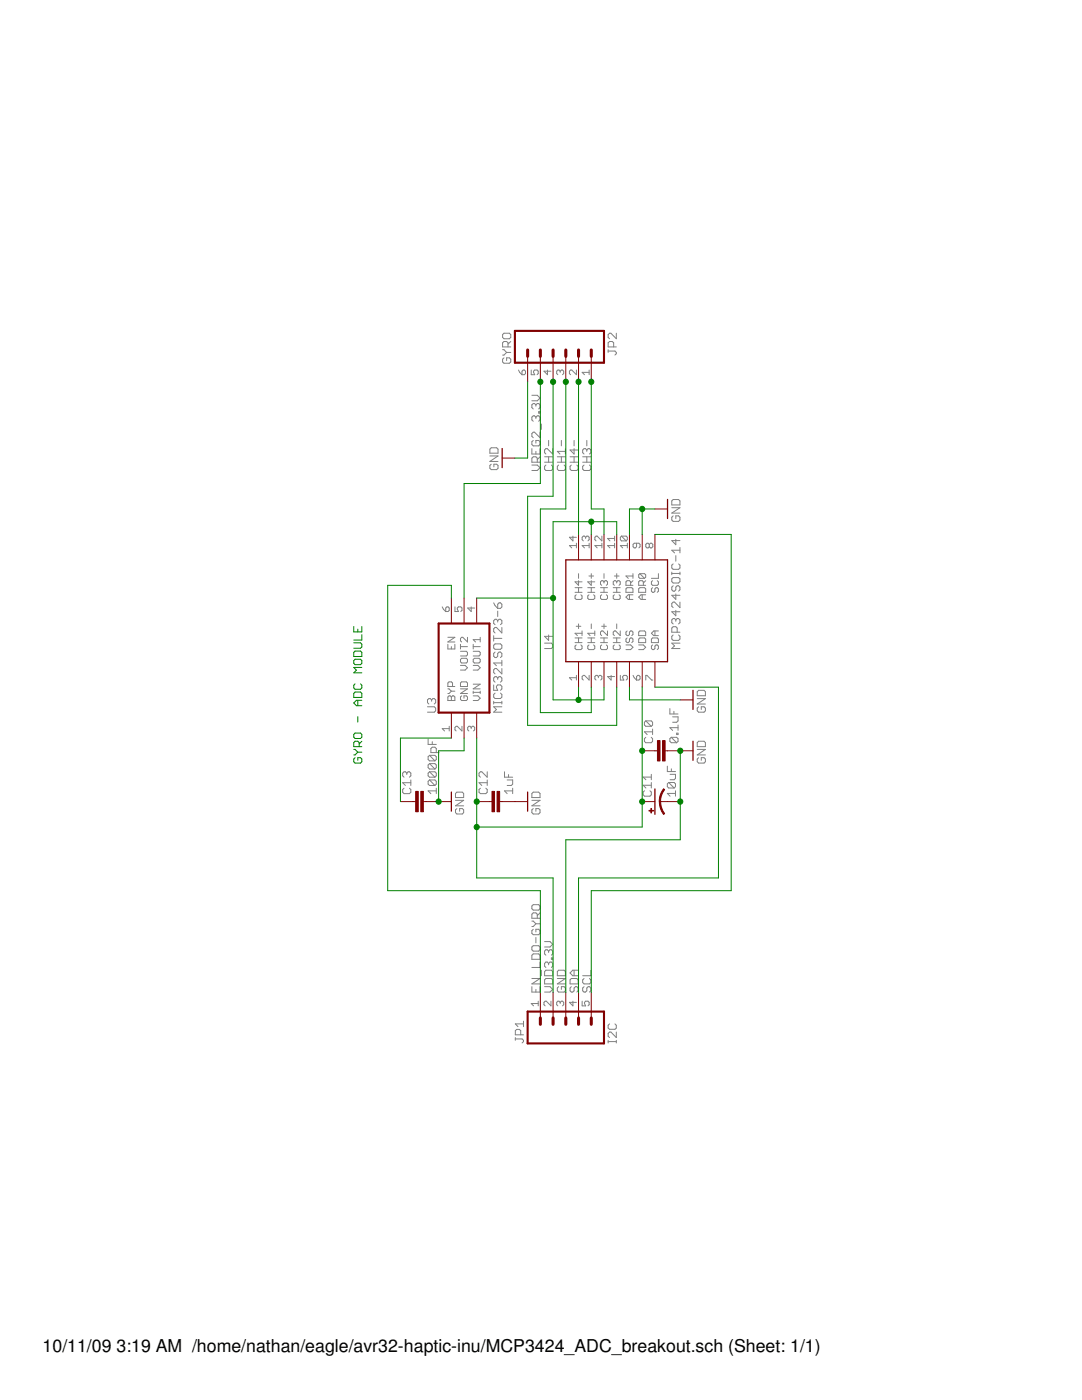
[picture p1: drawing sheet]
<svg xmlns="http://www.w3.org/2000/svg" width="216mm" height="279mm" viewBox="0 0 216 279" stroke-linecap="round" stroke-linejoin="round" font-family="sans-serif">
<defs><g id="words">
<g font-size="3.5">
<text x="8.5" y="269.9">10/11/09</text>
<text x="23.2" y="269.9">3:19 AM /home/nathan/eagle/avr32-haptic-inu/MCP3424_ADC_breakout.sch (Sheet: 1/1)</text>
</g>
</g></defs>
<g fill="#808080" stroke="#808080" stroke-width=".2">
<path d="M133.9 148.2h1.1z"/>
<path d="M133.7 148l.2 .2z"/>
<path d="M133.7 147.4v.6z"/>
<path d="M133.7 147.4l.2-.3z"/>
<path d="M133.9 147.1h1.1z"/>
<path d="M135 147.1l.3 .3z"/>
<path d="M135.3 147.4v.6z"/>
<path d="M135.3 148l-.3 .2z"/>
<path d="M133.9 147.1l1.1 1.1z"/>
<path d="M135 146.6h.3z"/>
<path d="M135 146.3v.3z"/>
<path d="M135 146.3h.3z"/>
<path d="M135.3 146.3v.3z"/>
<path d="M133.7 145.2l.5 .6z"/>
<path d="M133.7 145.2h1.6z"/>
<path d="M135.3 144.7v1.1z"/>
<path d="M134.2 144.1h.8z"/>
<path d="M135 144.1l.3-.2z"/>
<path d="M135.3 143.1v.8z"/>
<path d="M134.2 143.1h1.1z"/>
<path d="M133.7 142.5h1.6z"/>
<path d="M133.7 141.4v1.1z"/>
<path d="M134.5 142v.5z"/>
<path d="M133.2 158.3l.5 .6z"/>
<path d="M133.2 158.3h1.6z"/>
<path d="M134.8 157.8v1.1z"/>
<path d="M133.4 157.3h1.1z"/>
<path d="M133.2 157l.2 .3z"/>
<path d="M133.2 156.4v.6z"/>
<path d="M133.2 156.4l.2-.2z"/>
<path d="M133.4 156.2h1.1z"/>
<path d="M134.5 156.2l.3 .2z"/>
<path d="M134.8 156.4v.6z"/>
<path d="M134.8 157l-.3 .3z"/>
<path d="M133.4 156.2l1.1 1.1z"/>
<path d="M133.7 155.6h.8z"/>
<path d="M134.8 155.3l-.3 .3z"/>
<path d="M134.8 154.5v.8z"/>
<path d="M133.7 154.5h1.1z"/>
<path d="M133.2 154h1.6z"/>
<path d="M133.2 152.9v1.1z"/>
<path d="M134 153.4v.6z"/>
<path d="M134 129.4h1.7z"/>
<path d="M134 129.4l.6-.5z"/>
<path d="M134 128.4l.6 .5z"/>
<path d="M134 128.4h1.7z"/>
<path d="M134.3 126.7l-.3 .3z"/>
<path d="M134 127v.5z"/>
<path d="M134 127.5l.3 .3z"/>
<path d="M134.3 127.8h1.1z"/>
<path d="M135.4 127.8l.3-.3z"/>
<path d="M135.7 127v.5z"/>
<path d="M135.4 126.7l.3 .3z"/>
<path d="M134 126.2h1.7z"/>
<path d="M134 125.3v.9z"/>
<path d="M134 125.3l.3-.2z"/>
<path d="M134.3 125.1h.6z"/>
<path d="M134.9 125.1l.2 .2z"/>
<path d="M135.1 125.3v.9z"/>
<path d="M134 124.3l.3 .2z"/>
<path d="M134 123.7v.6z"/>
<path d="M134 123.7l.3-.3z"/>
<path d="M134.3 123.4h.3z"/>
<path d="M134.6 123.4l.3 .3z"/>
<path d="M134.9 123.7v.3z"/>
<path d="M134.9 123.7l.2-.3z"/>
<path d="M135.1 123.4h.3z"/>
<path d="M135.4 123.4l.3 .3z"/>
<path d="M135.7 123.7v.6z"/>
<path d="M135.4 124.5l.3-.2z"/>
<path d="M134 122.1h1.7z"/>
<path d="M134 122.1l.9 .8z"/>
<path d="M134.9 121.8v1.1z"/>
<path d="M135.7 120.2v1.1z"/>
<path d="M134.6 120.2l1.1 1.1z"/>
<path d="M134.3 120.2h.3z"/>
<path d="M134.3 120.2l-.3 .2z"/>
<path d="M134 120.4v.6z"/>
<path d="M134 121l.3 .3z"/>
<path d="M134 118.8h1.7z"/>
<path d="M134 118.8l.9 .8z"/>
<path d="M134.9 118.5v1.1z"/>
<path d="M134.3 116.9l-.3 .3z"/>
<path d="M134 117.2v.5z"/>
<path d="M134 117.7l.3 .3z"/>
<path d="M134.3 118h.3z"/>
<path d="M134.9 117.7l-.3 .3z"/>
<path d="M134.9 117.2v.5z"/>
<path d="M134.9 117.2l.2-.3z"/>
<path d="M135.1 116.9h.3z"/>
<path d="M135.4 116.9l.3 .3z"/>
<path d="M135.7 117.2v.5z"/>
<path d="M135.7 117.7l-.3 .3z"/>
<path d="M134 115.5v.6z"/>
<path d="M134 116.1l.3 .3z"/>
<path d="M134.3 116.4h1.1z"/>
<path d="M135.4 116.4l.3-.3z"/>
<path d="M135.7 115.5v.6z"/>
<path d="M135.4 115.3l.3 .2z"/>
<path d="M134.3 115.3h1.1z"/>
<path d="M134 115.5l.3-.2z"/>
<path d="M135.7 114.2v.5z"/>
<path d="M134 114.4h1.7z"/>
<path d="M134 114.2v.5z"/>
<path d="M134 112.8l.3-.3z"/>
<path d="M134 112.8v.5z"/>
<path d="M134 113.3l.3 .3z"/>
<path d="M134.3 113.6h1.1z"/>
<path d="M135.4 113.6l.3-.3z"/>
<path d="M135.7 112.8v.5z"/>
<path d="M135.4 112.5l.3 .3z"/>
<path d="M134.9 110.9v1.1z"/>
<path d="M134 109.8l.6 .5z"/>
<path d="M134 109.8h1.7z"/>
<path d="M135.7 109.3v1z"/>
<path d="M134 107.9h1.7z"/>
<path d="M134 107.9l.9 .8z"/>
<path d="M134.9 107.6v1.1z"/>
<path d="M100.7 157.8l.5 .6z"/>
<path d="M100.7 157.8h1.6z"/>
<path d="M102.3 157.3v1.1z"/>
<path d="M101.2 156.8h.8z"/>
<path d="M102 156.8l.3-.3z"/>
<path d="M102.3 155.7v.8z"/>
<path d="M101.2 155.7h1.1z"/>
<path d="M100.7 155.1h1.6z"/>
<path d="M100.7 154v1.1z"/>
<path d="M101.5 154.6v.5z"/>
<path d="M85.4 157.8l.6 .6z"/>
<path d="M85.4 157.8h1.7z"/>
<path d="M87.1 157.3v1.1z"/>
<path d="M85.7 156.8h1.1z"/>
<path d="M85.4 156.5l.3 .3z"/>
<path d="M85.4 155.9v.6z"/>
<path d="M85.4 155.9l.3-.2z"/>
<path d="M85.7 155.7h1.1z"/>
<path d="M86.8 155.7l.3 .2z"/>
<path d="M87.1 155.9v.6z"/>
<path d="M87.1 156.5l-.3 .3z"/>
<path d="M85.7 155.7l1.1 1.1z"/>
<path d="M85.7 155.1h1.1z"/>
<path d="M85.4 154.8l.3 .3z"/>
<path d="M85.4 154.3v.5z"/>
<path d="M85.7 154l-.3 .3z"/>
<path d="M85.7 154h1.1z"/>
<path d="M86.8 154l.3 .3z"/>
<path d="M87.1 154.3v.5z"/>
<path d="M87.1 154.8l-.3 .3z"/>
<path d="M85.7 154l1.1 1.1z"/>
<path d="M85.7 153.5h1.1z"/>
<path d="M85.4 153.2l.3 .3z"/>
<path d="M85.4 152.7v.5z"/>
<path d="M85.4 152.7l.3-.3z"/>
<path d="M85.7 152.4h1.1z"/>
<path d="M86.8 152.4l.3 .3z"/>
<path d="M87.1 152.7v.5z"/>
<path d="M87.1 153.2l-.3 .3z"/>
<path d="M85.7 152.4l1.1 1.1z"/>
<path d="M85.7 151.8h1.1z"/>
<path d="M85.4 151.6l.3 .2z"/>
<path d="M85.4 151v.6z"/>
<path d="M85.4 151l.3-.3z"/>
<path d="M85.7 150.7h1.1z"/>
<path d="M86.8 150.7l.3 .3z"/>
<path d="M87.1 151v.6z"/>
<path d="M87.1 151.6l-.3 .2z"/>
<path d="M85.7 150.7l1.1 1.1z"/>
<path d="M86 150.2h1.6z"/>
<path d="M86 149.4v.8z"/>
<path d="M86.3 149.1l-.3 .3z"/>
<path d="M86.3 149.1h.5z"/>
<path d="M86.8 149.1l.3 .3z"/>
<path d="M87.1 149.4v.8z"/>
<path d="M85.4 148.6h1.7z"/>
<path d="M85.4 147.5v1.1z"/>
<path d="M86.3 148v.6z"/>
<path d="M98.5 142.1h1.6z"/>
<path d="M98.5 142.1l.6-.5z"/>
<path d="M98.5 141.1l.6 .5z"/>
<path d="M98.5 141.1h1.6z"/>
<path d="M100.1 140v.5z"/>
<path d="M98.5 140.2h1.6z"/>
<path d="M98.5 140v.5z"/>
<path d="M98.8 138.3l-.3 .3z"/>
<path d="M98.5 138.6v.5z"/>
<path d="M98.5 139.1l.3 .3z"/>
<path d="M98.8 139.4h1.1z"/>
<path d="M99.9 139.4l.2-.3z"/>
<path d="M100.1 138.6v.5z"/>
<path d="M99.9 138.3l.2 .3z"/>
<path d="M98.5 136.7v1.1z"/>
<path d="M98.5 137.8h.8z"/>
<path d="M99.1 137.2l.2 .6z"/>
<path d="M99.1 137v.2z"/>
<path d="M99.3 136.7l-.2 .3z"/>
<path d="M99.3 136.7h.6z"/>
<path d="M99.9 136.7l.2 .3z"/>
<path d="M100.1 137v.5z"/>
<path d="M100.1 137.5l-.2 .3z"/>
<path d="M98.5 135.9l.3 .2z"/>
<path d="M98.5 135.3v.6z"/>
<path d="M98.5 135.3l.3-.3z"/>
<path d="M98.8 135h.3z"/>
<path d="M99.1 135l.2 .3z"/>
<path d="M99.3 135.3v.3z"/>
<path d="M99.3 135.3l.3-.3z"/>
<path d="M99.6 135h.3z"/>
<path d="M99.9 135l.2 .3z"/>
<path d="M100.1 135.3v.6z"/>
<path d="M100.1 135.9l-.2 .2z"/>
<path d="M100.1 133.4v1.1z"/>
<path d="M99.1 133.4l1 1.1z"/>
<path d="M98.8 133.4h.3z"/>
<path d="M98.8 133.4l-.3 .3z"/>
<path d="M98.5 133.7v.5z"/>
<path d="M98.5 134.2l.3 .3z"/>
<path d="M98.5 132.3l.6 .6z"/>
<path d="M98.5 132.3h1.6z"/>
<path d="M100.1 131.8v1.1z"/>
<path d="M98.8 130.1l-.3 .3z"/>
<path d="M98.5 130.4v.6z"/>
<path d="M98.5 131l.3 .2z"/>
<path d="M98.8 131.2h.3z"/>
<path d="M99.3 131l-.2 .2z"/>
<path d="M99.3 130.4v.6z"/>
<path d="M99.3 130.4l.3-.3z"/>
<path d="M99.6 130.1h.3z"/>
<path d="M99.9 130.1l.2 .3z"/>
<path d="M100.1 130.4v.6z"/>
<path d="M100.1 131l-.2 .2z"/>
<path d="M98.5 128.8v.5z"/>
<path d="M98.5 129.3l.3 .3z"/>
<path d="M98.8 129.6h1.1z"/>
<path d="M99.9 129.6l.2-.3z"/>
<path d="M100.1 128.8v.5z"/>
<path d="M99.9 128.5l.2 .3z"/>
<path d="M98.8 128.5h1.1z"/>
<path d="M98.8 128.5l-.3 .3z"/>
<path d="M98.5 127.4h1.6z"/>
<path d="M98.5 126.9v1.1z"/>
<path d="M100.1 125.2v1.1z"/>
<path d="M99.1 125.2l1 1.1z"/>
<path d="M98.8 125.2h.3z"/>
<path d="M98.8 125.2l-.3 .3z"/>
<path d="M98.5 125.5v.5z"/>
<path d="M98.5 126l.3 .3z"/>
<path d="M98.5 124.4l.3 .3z"/>
<path d="M98.5 123.9v.5z"/>
<path d="M98.5 123.9l.3-.3z"/>
<path d="M98.8 123.6h.3z"/>
<path d="M99.1 123.6l.2 .3z"/>
<path d="M99.3 123.9v.2z"/>
<path d="M99.3 123.9l.3-.3z"/>
<path d="M99.6 123.6h.3z"/>
<path d="M99.9 123.6l.2 .3z"/>
<path d="M100.1 123.9v.5z"/>
<path d="M99.9 124.7l.2-.3z"/>
<path d="M99.3 122v1z"/>
<path d="M98.5 120.3l.3 .6z"/>
<path d="M98.8 120.9l.5 .5z"/>
<path d="M99.3 121.4h.6z"/>
<path d="M99.9 121.4l.2-.3z"/>
<path d="M100.1 120.6v.5z"/>
<path d="M99.9 120.3l.2 .3z"/>
<path d="M99.6 120.3h.3z"/>
<path d="M99.6 120.3l-.3 .3z"/>
<path d="M99.3 120.6v.8z"/>
<path d="M106.1 161.6l.3-.2z"/>
<path d="M106.1 161.6v.6z"/>
<path d="M106.1 162.2l.3 .3z"/>
<path d="M106.4 162.5h1.1z"/>
<path d="M107.5 162.5l.3-.3z"/>
<path d="M107.8 161.6v.6z"/>
<path d="M107.5 161.4l.3 .2z"/>
<path d="M106.9 161.4h.6z"/>
<path d="M106.9 161.4v.5z"/>
<path d="M106.1 160.8h1.7z"/>
<path d="M106.1 160.8l1.7-1.1z"/>
<path d="M106.1 159.7h1.7z"/>
<path d="M106.1 159.2h1.7z"/>
<path d="M107.8 158.4v.8z"/>
<path d="M107.5 158.1l.3 .3z"/>
<path d="M106.4 158.1h1.1z"/>
<path d="M106.4 158.1l-.3 .3z"/>
<path d="M106.1 158.4v.8z"/>
<path d="M139.4 151.2l-.3 .3z"/>
<path d="M139.1 151.5v.5z"/>
<path d="M139.1 152l.3 .3z"/>
<path d="M139.4 152.3h1.1z"/>
<path d="M140.5 152.3l.3-.3z"/>
<path d="M140.8 151.5v.5z"/>
<path d="M140.5 151.2l.3 .3z"/>
<path d="M139.9 151.2h.6z"/>
<path d="M139.9 151.2v.5z"/>
<path d="M139.1 150.7h1.7z"/>
<path d="M139.1 150.7l1.7-1.1z"/>
<path d="M139.1 149.6h1.7z"/>
<path d="M139.1 149h1.7z"/>
<path d="M140.8 148.2v.8z"/>
<path d="M140.5 147.9l.3 .3z"/>
<path d="M139.4 147.9h1.1z"/>
<path d="M139.4 147.9l-.3 .3z"/>
<path d="M139.1 148.2v.8z"/>
<path d="M134.3 103l-.3 .2z"/>
<path d="M134 103.2v.6z"/>
<path d="M134 103.8l.3 .3z"/>
<path d="M134.3 104.1h1.1z"/>
<path d="M135.4 104.1l.3-.3z"/>
<path d="M135.7 103.2v.6z"/>
<path d="M135.4 103l.3 .2z"/>
<path d="M134.9 103h.5z"/>
<path d="M134.9 103v.5z"/>
<path d="M134 102.4h1.7z"/>
<path d="M134 102.4l1.7-1.1z"/>
<path d="M134 101.3h1.7z"/>
<path d="M134 100.8h1.7z"/>
<path d="M135.7 100v.8z"/>
<path d="M135.4 99.7l.3 .3z"/>
<path d="M134.3 99.7h1.1z"/>
<path d="M134.3 99.7l-.3 .3z"/>
<path d="M134 100v.8z"/>
<path d="M139.4 141.1l-.3 .2z"/>
<path d="M139.1 141.3v.6z"/>
<path d="M139.1 141.9l.3 .2z"/>
<path d="M139.4 142.1h1.1z"/>
<path d="M140.5 142.1l.3-.2z"/>
<path d="M140.8 141.3v.6z"/>
<path d="M140.5 141.1l.3 .2z"/>
<path d="M139.9 141.1h.6z"/>
<path d="M139.9 141.1v.5z"/>
<path d="M139.1 140.5h1.7z"/>
<path d="M139.1 140.5l1.7-1.1z"/>
<path d="M139.1 139.4h1.7z"/>
<path d="M139.1 138.9h1.7z"/>
<path d="M140.8 138v.9z"/>
<path d="M140.5 137.8l.3 .2z"/>
<path d="M139.4 137.8h1.1z"/>
<path d="M139.4 137.8l-.3 .2z"/>
<path d="M139.1 138v.9z"/>
<path d="M90.9 161.6l.3-.2z"/>
<path d="M90.9 161.6v.6z"/>
<path d="M90.9 162.2l.3 .3z"/>
<path d="M91.2 162.5h1z"/>
<path d="M92.2 162.5l.3-.3z"/>
<path d="M92.5 161.6v.6z"/>
<path d="M92.2 161.4l.3 .2z"/>
<path d="M91.7 161.4h.5z"/>
<path d="M91.7 161.4v.5z"/>
<path d="M90.9 160.8h1.6z"/>
<path d="M90.9 160.8l1.6-1.1z"/>
<path d="M90.9 159.7h1.6z"/>
<path d="M90.9 159.2h1.6z"/>
<path d="M92.5 158.4v.8z"/>
<path d="M92.2 158.1l.3 .3z"/>
<path d="M91.2 158.1h1z"/>
<path d="M91.2 158.1l-.3 .3z"/>
<path d="M90.9 158.4v.8z"/>
<path d="M100.6 71.4l-.3 .3z"/>
<path d="M100.3 71.7v.5z"/>
<path d="M100.3 72.2l.3 .3z"/>
<path d="M100.6 72.5h1z"/>
<path d="M101.6 72.5l.3-.3z"/>
<path d="M101.9 71.7v.5z"/>
<path d="M101.6 71.4l.3 .3z"/>
<path d="M101.1 71.4h.5z"/>
<path d="M101.1 71.4v.6z"/>
<path d="M100.3 70.9h.3z"/>
<path d="M100.6 70.9l.5-.6z"/>
<path d="M100.6 69.8l.5 .5z"/>
<path d="M100.3 69.8h.3z"/>
<path d="M101.1 70.3h.8z"/>
<path d="M100.3 69.2h1.6z"/>
<path d="M100.3 68.4v.8z"/>
<path d="M100.3 68.4l.3-.2z"/>
<path d="M100.6 68.2h.5z"/>
<path d="M101.1 68.2l.3 .2z"/>
<path d="M101.4 68.4v.8z"/>
<path d="M101.4 68.7l.5-.5z"/>
<path d="M100.3 66.8v.5z"/>
<path d="M100.3 67.3l.3 .3z"/>
<path d="M100.6 67.6h1z"/>
<path d="M101.6 67.6l.3-.3z"/>
<path d="M101.9 66.8v.5z"/>
<path d="M101.6 66.5l.3 .3z"/>
<path d="M100.6 66.5h1z"/>
<path d="M100.6 66.5l-.3 .3z"/>
<path d="M123 207.6v.5z"/>
<path d="M121.3 207.9h1.7z"/>
<path d="M121.3 207.6v.5z"/>
<path d="M123 206v1.1z"/>
<path d="M121.9 206l1.1 1.1z"/>
<path d="M121.6 206h.3z"/>
<path d="M121.6 206l-.3 .2z"/>
<path d="M121.3 206.2v.6z"/>
<path d="M121.3 206.8l.3 .3z"/>
<path d="M121.6 204.3l-.3 .3z"/>
<path d="M121.3 204.6v.6z"/>
<path d="M121.3 205.2l.3 .2z"/>
<path d="M121.6 205.4h1.1z"/>
<path d="M122.7 205.4l.3-.2z"/>
<path d="M123 204.6v.6z"/>
<path d="M122.7 204.3l.3 .3z"/>
<path d="M97.7 92.9l.3-.3z"/>
<path d="M97.7 92.9v.5z"/>
<path d="M97.7 93.4l.3 .3z"/>
<path d="M98 93.7h1.1z"/>
<path d="M99.1 93.7l.3-.3z"/>
<path d="M99.4 92.9v.5z"/>
<path d="M99.1 92.6l.3 .3z"/>
<path d="M98.6 92.6h.5z"/>
<path d="M98.6 92.6v.6z"/>
<path d="M97.7 92.1h1.7z"/>
<path d="M97.7 92.1l1.7-1.1z"/>
<path d="M97.7 91h1.7z"/>
<path d="M97.7 90.4h1.7z"/>
<path d="M99.4 89.6v.8z"/>
<path d="M99.1 89.4l.3 .2z"/>
<path d="M98 89.4h1.1z"/>
<path d="M98 89.4l-.3 .2z"/>
<path d="M97.7 89.6v.8z"/>
<path d="M128.9 147.1l-.3 .3z"/>
<path d="M128.6 147.4v.6z"/>
<path d="M128.6 148l.3 .2z"/>
<path d="M128.9 148.2h1z"/>
<path d="M129.9 148.2l.3-.2z"/>
<path d="M130.2 147.4v.6z"/>
<path d="M129.9 147.1l.3 .3z"/>
<path d="M128.6 146l.5 .6z"/>
<path d="M128.6 146h1.6z"/>
<path d="M130.2 145.5v1.1z"/>
<path d="M128.9 144.9h1z"/>
<path d="M128.6 144.7l.3 .2z"/>
<path d="M128.6 144.1v.6z"/>
<path d="M128.6 144.1l.3-.2z"/>
<path d="M128.9 143.9h1z"/>
<path d="M129.9 143.9l.3 .2z"/>
<path d="M130.2 144.1v.6z"/>
<path d="M129.9 144.9l.3-.2z"/>
<path d="M128.9 143.9l1 1z"/>
<path d="M128.3 158.1l.3-.3z"/>
<path d="M128.3 158.1v.5z"/>
<path d="M128.3 158.6l.3 .3z"/>
<path d="M128.6 158.9h1.1z"/>
<path d="M129.7 158.9l.3-.3z"/>
<path d="M130 158.1v.5z"/>
<path d="M129.7 157.8l.3 .3z"/>
<path d="M128.3 156.7l.6 .6z"/>
<path d="M128.3 156.7h1.7z"/>
<path d="M130 156.2v1.1z"/>
<path d="M128.3 155.1l.6 .5z"/>
<path d="M128.3 155.1h1.7z"/>
<path d="M130 154.5v1.1z"/>
<path d="M115 128.7l-.3 .2z"/>
<path d="M114.7 128.9v.5z"/>
<path d="M114.7 129.4l.3 .2z"/>
<path d="M115 129.6h.9z"/>
<path d="M116.1 129.4l-.2 .2z"/>
<path d="M116.1 128.9v.5z"/>
<path d="M115.9 128.7l.2 .2z"/>
<path d="M114.7 128.2h1.4z"/>
<path d="M115.4 127.3v.9z"/>
<path d="M114.7 127.3h1.4z"/>
<path d="M114.7 126.4l.5 .4z"/>
<path d="M114.7 126.4h1.4z"/>
<path d="M116.1 125.9v.9z"/>
<path d="M115.4 124.5v1z"/>
<path d="M115 125h.9z"/>
<path d="M113.6 135.3l.5 .4z"/>
<path d="M113.6 135.3h1.4z"/>
<path d="M115 134.8v.9z"/>
<path d="M124.9 129.6h.9z"/>
<path d="M125.8 129.6l.5-.4z"/>
<path d="M125.8 128.7l.5 .5z"/>
<path d="M124.9 128.7h.9z"/>
<path d="M125.1 127.3l-.2 .2z"/>
<path d="M124.9 127.5v.5z"/>
<path d="M124.9 128l.2 .2z"/>
<path d="M125.1 128.2h.3z"/>
<path d="M125.4 128.2l.2-.2z"/>
<path d="M125.6 127.5v.5z"/>
<path d="M125.6 127.5l.2-.2z"/>
<path d="M125.8 127.3h.3z"/>
<path d="M126.1 127.3l.2 .2z"/>
<path d="M126.3 127.5v.5z"/>
<path d="M126.3 128l-.2 .2z"/>
<path d="M125.1 125.9l-.2 .3z"/>
<path d="M124.9 126.2v.4z"/>
<path d="M124.9 126.6l.2 .2z"/>
<path d="M125.1 126.8h.3z"/>
<path d="M125.4 126.8l.2-.2z"/>
<path d="M125.6 126.2v.4z"/>
<path d="M125.8 125.9l-.2 .3z"/>
<path d="M125.8 125.9h.3z"/>
<path d="M126.1 125.9l.2 .3z"/>
<path d="M126.3 126.2v.4z"/>
<path d="M126.3 126.6l-.2 .2z"/>
<path d="M123.8 134.8v.9z"/>
<path d="M123.8 135.7h.7z"/>
<path d="M124.2 135.3l.3 .4z"/>
<path d="M124.2 135v.3z"/>
<path d="M124.2 135l.3-.2z"/>
<path d="M124.5 134.8h.4z"/>
<path d="M124.9 134.8l.3 .2z"/>
<path d="M125.2 135v.5z"/>
<path d="M125.2 135.5l-.3 .2z"/>
<path d="M127.4 129.6h1z"/>
<path d="M128.4 129.6l.4-.4z"/>
<path d="M128.4 128.7l.4 .5z"/>
<path d="M127.4 128.7h1z"/>
<path d="M127.4 128.2h1.4z"/>
<path d="M128.8 127.5v.7z"/>
<path d="M128.6 127.3l.2 .2z"/>
<path d="M127.7 127.3h.9z"/>
<path d="M127.7 127.3l-.3 .2z"/>
<path d="M127.4 127.5v.7z"/>
<path d="M127.4 126.8h1.4z"/>
<path d="M128.8 126.2v.6z"/>
<path d="M128.6 125.9l.2 .3z"/>
<path d="M127.7 125.9h.9z"/>
<path d="M127.7 125.9l-.3 .3z"/>
<path d="M127.4 126.2v.6z"/>
<path d="M126.3 134.8l.3 .5z"/>
<path d="M126.6 135.3l.4 .4z"/>
<path d="M127 135.7h.5z"/>
<path d="M127.5 135.7l.2-.2z"/>
<path d="M127.7 135v.5z"/>
<path d="M127.5 134.8l.2 .2z"/>
<path d="M127.3 134.8h.2z"/>
<path d="M127.3 134.8l-.3 .2z"/>
<path d="M127 135v.7z"/>
<path d="M130.2 128.7l-.2 .2z"/>
<path d="M130 128.9v.5z"/>
<path d="M130 129.4l.2 .2z"/>
<path d="M130.2 129.6h.2z"/>
<path d="M130.4 129.6l.3-.2z"/>
<path d="M130.7 128.9v.5z"/>
<path d="M130.7 128.9l.2-.2z"/>
<path d="M130.9 128.7h.2z"/>
<path d="M131.1 128.7l.3 .2z"/>
<path d="M131.4 128.9v.5z"/>
<path d="M131.4 129.4l-.3 .2z"/>
<path d="M130 128.2h1.4z"/>
<path d="M131.4 127.5v.7z"/>
<path d="M131.1 127.3l.3 .2z"/>
<path d="M130.2 127.3h.9z"/>
<path d="M130.2 127.3l-.2 .2z"/>
<path d="M130 127.5v.7z"/>
<path d="M130.4 126.8h1z"/>
<path d="M130 126.4l.4 .4z"/>
<path d="M130 126.4l.4-.5z"/>
<path d="M130.4 125.9h1z"/>
<path d="M130.7 125.9v.9z"/>
<path d="M128.9 134.8v.9z"/>
<path d="M128.9 134.8h.2z"/>
<path d="M129.1 134.8l.9 .9z"/>
<path d="M130 135.7h.3z"/>
<path d="M130.2 117.3l-.2 .2z"/>
<path d="M130 117.5v.5z"/>
<path d="M130 118l.2 .2z"/>
<path d="M130.2 118.2h.2z"/>
<path d="M130.4 118.2l.3-.2z"/>
<path d="M130.7 117.5v.5z"/>
<path d="M130.7 117.5l.2-.2z"/>
<path d="M130.9 117.3h.2z"/>
<path d="M131.1 117.3l.3 .2z"/>
<path d="M131.4 117.5v.5z"/>
<path d="M131.4 118l-.3 .2z"/>
<path d="M130.2 115.9l-.2 .2z"/>
<path d="M130 116.1v.5z"/>
<path d="M130 116.6l.2 .2z"/>
<path d="M130.2 116.8h.9z"/>
<path d="M131.1 116.8l.3-.2z"/>
<path d="M131.4 116.1v.5z"/>
<path d="M131.1 115.9l.3 .2z"/>
<path d="M130 115.4h1.4z"/>
<path d="M131.4 114.5v.9z"/>
<path d="M128.9 109.1l.2 .2z"/>
<path d="M128.9 108.6v.5z"/>
<path d="M128.9 108.6l.2-.2z"/>
<path d="M129.1 108.4h.2z"/>
<path d="M129.3 108.4l.3 .2z"/>
<path d="M129.6 108.6l.2-.2z"/>
<path d="M129.8 108.4h.2z"/>
<path d="M130 108.4l.3 .2z"/>
<path d="M130.3 108.6v.5z"/>
<path d="M130.3 109.1l-.3 .2z"/>
<path d="M129.8 109.3h.2z"/>
<path d="M129.6 109.1l.2 .2z"/>
<path d="M129.6 109.1l-.3 .2z"/>
<path d="M129.1 109.3h.2z"/>
<path d="M129.6 108.6v.5z"/>
<path d="M127.9 119.6h.9z"/>
<path d="M127.4 119.2l.5 .4z"/>
<path d="M127.9 118.7l-.5 .5z"/>
<path d="M127.9 118.7h.9z"/>
<path d="M128.1 118.7v.9z"/>
<path d="M127.4 118.2h1.4z"/>
<path d="M128.8 117.5v.7z"/>
<path d="M128.6 117.3l.2 .2z"/>
<path d="M127.7 117.3h.9z"/>
<path d="M127.7 117.3l-.3 .2z"/>
<path d="M127.4 117.5v.7z"/>
<path d="M127.4 116.8h1.4z"/>
<path d="M127.4 116.1v.7z"/>
<path d="M127.4 116.1l.3-.2z"/>
<path d="M127.7 115.9h.4z"/>
<path d="M128.1 115.9l.3 .2z"/>
<path d="M128.4 116.1v.7z"/>
<path d="M128.8 115.9l-.4 .5z"/>
<path d="M127.7 115.4h.9z"/>
<path d="M127.4 115.2l.3 .2z"/>
<path d="M127.4 114.7v.5z"/>
<path d="M127.7 114.5l-.3 .2z"/>
<path d="M127.7 114.5h.9z"/>
<path d="M128.6 114.5l.2 .2z"/>
<path d="M128.8 114.7v.5z"/>
<path d="M128.8 115.2l-.2 .2z"/>
<path d="M127.7 114.5l.9 .9z"/>
<path d="M127.5 109.3l.2-.2z"/>
<path d="M127.7 108.6v.5z"/>
<path d="M127.5 108.4l.2 .2z"/>
<path d="M126.6 108.4h.9z"/>
<path d="M126.6 108.4l-.3 .2z"/>
<path d="M126.3 108.6v.5z"/>
<path d="M126.3 109.1l.3 .2z"/>
<path d="M126.6 109.3h.2z"/>
<path d="M126.8 109.3l.2-.2z"/>
<path d="M127 108.4v.7z"/>
<path d="M125.4 119.6h.9z"/>
<path d="M124.9 119.2l.5 .4z"/>
<path d="M125.4 118.7l-.5 .5z"/>
<path d="M125.4 118.7h.9z"/>
<path d="M125.6 118.7v.9z"/>
<path d="M124.9 118.2h1.4z"/>
<path d="M126.3 117.5v.7z"/>
<path d="M126.1 117.3l.2 .2z"/>
<path d="M125.1 117.3h1z"/>
<path d="M125.1 117.3l-.2 .2z"/>
<path d="M124.9 117.5v.7z"/>
<path d="M124.9 116.8h1.4z"/>
<path d="M124.9 116.1v.7z"/>
<path d="M124.9 116.1l.2-.2z"/>
<path d="M125.1 115.9h.5z"/>
<path d="M125.6 115.9l.2 .2z"/>
<path d="M125.8 116.1v.7z"/>
<path d="M125.8 116.4l.5-.5z"/>
<path d="M124.9 115l.5 .4z"/>
<path d="M124.9 115h1.4z"/>
<path d="M126.3 114.5v.9z"/>
<path d="M123.8 108.9l.4 .4z"/>
<path d="M123.8 108.9h1.4z"/>
<path d="M125.2 108.4v.9z"/>
<path d="M124 107.9h.9z"/>
<path d="M123.8 107.7l.2 .2z"/>
<path d="M123.8 107.2v.5z"/>
<path d="M123.8 107.2l.2-.2z"/>
<path d="M124 107h.9z"/>
<path d="M124.9 107l.3 .2z"/>
<path d="M125.2 107.2v.5z"/>
<path d="M125.2 107.7l-.3 .2z"/>
<path d="M124 107l.9 .9z"/>
<path d="M115 118.7l-.3 .2z"/>
<path d="M114.7 118.9v.5z"/>
<path d="M114.7 119.4l.3 .2z"/>
<path d="M115 119.6h.9z"/>
<path d="M116.1 119.4l-.2 .2z"/>
<path d="M116.1 118.9v.5z"/>
<path d="M115.9 118.7l.2 .2z"/>
<path d="M114.7 118.2h1.4z"/>
<path d="M115.4 117.3v.9z"/>
<path d="M114.7 117.3h1.4z"/>
<path d="M114.7 116.1h1.4z"/>
<path d="M114.7 116.1l.7 .7z"/>
<path d="M115.4 115.9v.9z"/>
<path d="M115.4 114.5v.9z"/>
<path d="M113.6 108.9l.5 .4z"/>
<path d="M113.6 108.9h1.4z"/>
<path d="M115 108.4v.9z"/>
<path d="M113.6 107.2h1.4z"/>
<path d="M113.6 107.2l.7 .7z"/>
<path d="M114.3 107v.9z"/>
<path d="M117.5 128.7l-.2 .2z"/>
<path d="M117.3 128.9v.5z"/>
<path d="M117.3 129.4l.2 .2z"/>
<path d="M117.5 129.6h.9z"/>
<path d="M118.4 129.6l.3-.2z"/>
<path d="M118.7 128.9v.5z"/>
<path d="M118.4 128.7l.3 .2z"/>
<path d="M117.3 128.2h1.4z"/>
<path d="M118 127.3v.9z"/>
<path d="M117.3 127.3h1.4z"/>
<path d="M117.3 126.4l.4 .4z"/>
<path d="M117.3 126.4h1.4z"/>
<path d="M118.7 125.9v.9z"/>
<path d="M118 124.5v1z"/>
<path d="M117.6 134.8v.9z"/>
<path d="M116.6 134.8l1 .9z"/>
<path d="M116.4 134.8h.2z"/>
<path d="M116.4 134.8l-.2 .2z"/>
<path d="M116.2 135v.5z"/>
<path d="M116.2 135.5l.2 .2z"/>
<path d="M120.1 128.7l-.3 .2z"/>
<path d="M119.8 128.9v.5z"/>
<path d="M119.8 129.4l.3 .2z"/>
<path d="M120.1 129.6h.9z"/>
<path d="M121.2 129.4l-.2 .2z"/>
<path d="M121.2 128.9v.5z"/>
<path d="M121 128.7l.2 .2z"/>
<path d="M119.8 128.2h1.4z"/>
<path d="M120.5 127.3v.9z"/>
<path d="M119.8 127.3h1.4z"/>
<path d="M121.2 125.9v.9z"/>
<path d="M120.3 125.9l.9 .9z"/>
<path d="M120.1 125.9h.2z"/>
<path d="M120.1 125.9l-.3 .3z"/>
<path d="M119.8 126.2v.4z"/>
<path d="M119.8 126.6l.3 .2z"/>
<path d="M120.5 124.5v1z"/>
<path d="M120.1 125h.9z"/>
<path d="M118.7 135.5l.2 .2z"/>
<path d="M118.7 135v.5z"/>
<path d="M118.7 135l.2-.2z"/>
<path d="M118.9 134.8h.3z"/>
<path d="M119.2 134.8l.2 .2z"/>
<path d="M119.4 135v.3z"/>
<path d="M119.4 135l.2-.2z"/>
<path d="M119.6 134.8h.3z"/>
<path d="M119.9 134.8l.2 .2z"/>
<path d="M120.1 135v.5z"/>
<path d="M120.1 135.5l-.2 .2z"/>
<path d="M122.6 128.7l-.2 .2z"/>
<path d="M122.4 128.9v.5z"/>
<path d="M122.4 129.4l.2 .2z"/>
<path d="M122.6 129.6h.9z"/>
<path d="M123.5 129.6l.3-.2z"/>
<path d="M123.8 128.9v.5z"/>
<path d="M123.5 128.7l.3 .2z"/>
<path d="M122.4 128.2h1.4z"/>
<path d="M123.1 127.3v.9z"/>
<path d="M122.4 127.3h1.4z"/>
<path d="M123.8 125.9v.9z"/>
<path d="M122.8 125.9l1 .9z"/>
<path d="M122.6 125.9h.2z"/>
<path d="M122.6 125.9l-.2 .3z"/>
<path d="M122.4 126.2v.4z"/>
<path d="M122.4 126.6l.2 .2z"/>
<path d="M123.1 124.5v1z"/>
<path d="M121.2 135h1.4z"/>
<path d="M121.2 135l.7 .7z"/>
<path d="M121.9 134.8v.9z"/>
<path d="M122.6 118.7l-.2 .2z"/>
<path d="M122.4 118.9v.5z"/>
<path d="M122.4 119.4l.2 .2z"/>
<path d="M122.6 119.6h.9z"/>
<path d="M123.5 119.6l.3-.2z"/>
<path d="M123.8 118.9v.5z"/>
<path d="M123.5 118.7l.3 .2z"/>
<path d="M122.4 118.2h1.4z"/>
<path d="M123.1 117.3v.9z"/>
<path d="M122.4 117.3h1.4z"/>
<path d="M122.4 116.6l.2 .2z"/>
<path d="M122.4 116.1v.5z"/>
<path d="M122.4 116.1l.2-.2z"/>
<path d="M122.6 115.9h.2z"/>
<path d="M122.8 115.9l.3 .2z"/>
<path d="M123.1 116.1v.3z"/>
<path d="M123.1 116.1l.2-.2z"/>
<path d="M123.3 115.9h.2z"/>
<path d="M123.5 115.9l.3 .2z"/>
<path d="M123.8 116.1v.5z"/>
<path d="M123.8 116.6l-.3 .2z"/>
<path d="M123.1 114.5v.9z"/>
<path d="M122.6 115h.9z"/>
<path d="M121.2 108.9l.5 .4z"/>
<path d="M121.2 108.9h1.4z"/>
<path d="M122.6 108.4v.9z"/>
<path d="M121.2 107.5l.5 .4z"/>
<path d="M121.2 107.5h1.4z"/>
<path d="M122.6 107v.9z"/>
<path d="M120.1 118.7l-.3 .2z"/>
<path d="M119.8 118.9v.5z"/>
<path d="M119.8 119.4l.3 .2z"/>
<path d="M120.1 119.6h.9z"/>
<path d="M121.2 119.4l-.2 .2z"/>
<path d="M121.2 118.9v.5z"/>
<path d="M121 118.7l.2 .2z"/>
<path d="M119.8 118.2h1.4z"/>
<path d="M120.5 117.3v.9z"/>
<path d="M119.8 117.3h1.4z"/>
<path d="M119.8 116.6l.3 .2z"/>
<path d="M119.8 116.1v.5z"/>
<path d="M119.8 116.1l.3-.2z"/>
<path d="M120.1 115.9h.2z"/>
<path d="M120.3 115.9l.2 .2z"/>
<path d="M120.5 116.1v.3z"/>
<path d="M120.5 116.1l.3-.2z"/>
<path d="M120.8 115.9h.2z"/>
<path d="M121 115.9l.2 .2z"/>
<path d="M121.2 116.1v.5z"/>
<path d="M121.2 116.6l-.2 .2z"/>
<path d="M120.5 114.5v.9z"/>
<path d="M118.7 108.9l.5 .4z"/>
<path d="M118.7 108.9h1.4z"/>
<path d="M120.1 108.4v.9z"/>
<path d="M120.1 107v.9z"/>
<path d="M119.2 107l.9 .9z"/>
<path d="M118.9 107h.3z"/>
<path d="M118.9 107l-.2 .2z"/>
<path d="M118.7 107.2v.5z"/>
<path d="M118.7 107.7l.2 .2z"/>
<path d="M117.5 118.7l-.2 .2z"/>
<path d="M117.3 118.9v.5z"/>
<path d="M117.3 119.4l.2 .2z"/>
<path d="M117.5 119.6h.9z"/>
<path d="M118.4 119.6l.3-.2z"/>
<path d="M118.7 118.9v.5z"/>
<path d="M118.4 118.7l.3 .2z"/>
<path d="M117.3 118.2h1.4z"/>
<path d="M118 117.3v.9z"/>
<path d="M117.3 117.3h1.4z"/>
<path d="M117.3 116.1h1.4z"/>
<path d="M117.3 116.1l.7 .7z"/>
<path d="M118 115.9v.9z"/>
<path d="M118 114.5v.9z"/>
<path d="M117.5 115h.9z"/>
<path d="M116.2 108.9l.4 .4z"/>
<path d="M116.2 108.9h1.4z"/>
<path d="M117.6 108.4v.9z"/>
<path d="M116.2 107.7l.2 .2z"/>
<path d="M116.2 107.2v.5z"/>
<path d="M116.2 107.2l.2-.2z"/>
<path d="M116.4 107h.2z"/>
<path d="M116.6 107l.3 .2z"/>
<path d="M116.9 107.2v.3z"/>
<path d="M116.9 107.2l.2-.2z"/>
<path d="M117.1 107h.2z"/>
<path d="M117.3 107l.3 .2z"/>
<path d="M117.6 107.2v.5z"/>
<path d="M117.6 107.7l-.3 .2z"/>
<path d="M108.7 129.4h1.3z"/>
<path d="M110.3 129.2l-.3 .2z"/>
<path d="M110.3 128.6v.6z"/>
<path d="M110 128.4l.3 .2z"/>
<path d="M108.7 128.4h1.3z"/>
<path d="M108.7 127h1.6z"/>
<path d="M108.7 127l.8 .8z"/>
<path d="M109.5 126.7v1.1z"/>
<path d="M95.6 157.6l.3-.3z"/>
<path d="M95.6 157.6v.5z"/>
<path d="M95.6 158.1l.3 .3z"/>
<path d="M95.9 158.4h1z"/>
<path d="M96.9 158.4l.3-.3z"/>
<path d="M97.2 157.6v.5z"/>
<path d="M96.9 157.3l.3 .3z"/>
<path d="M95.6 156.2l.5 .6z"/>
<path d="M95.6 156.2h1.6z"/>
<path d="M97.2 155.7v1.1z"/>
<path d="M97.2 154v1.1z"/>
<path d="M96.1 154l1.1 1.1z"/>
<path d="M95.9 154h.2z"/>
<path d="M95.9 154l-.3 .3z"/>
<path d="M95.6 154.3v.5z"/>
<path d="M95.6 154.8l.3 .3z"/>
<path d="M80.3 157.6l.3-.3z"/>
<path d="M80.3 157.6v.5z"/>
<path d="M80.3 158.1l.3 .3z"/>
<path d="M80.6 158.4h1.1z"/>
<path d="M81.7 158.4l.3-.3z"/>
<path d="M82 157.6v.5z"/>
<path d="M81.7 157.3l.3 .3z"/>
<path d="M80.3 156.2l.6 .6z"/>
<path d="M80.3 156.2h1.7z"/>
<path d="M82 155.7v1.1z"/>
<path d="M80.3 154.8l.3 .3z"/>
<path d="M80.3 154.3v.5z"/>
<path d="M80.6 154l-.3 .3z"/>
<path d="M80.6 154h.3z"/>
<path d="M80.9 154l.3 .3z"/>
<path d="M81.2 154.3v.3z"/>
<path d="M81.4 154l-.2 .3z"/>
<path d="M81.4 154h.3z"/>
<path d="M81.7 154l.3 .3z"/>
<path d="M82 154.3v.5z"/>
<path d="M82 154.8l-.3 .3z"/>
<path d="M89.4 139.8h1.4z"/>
<path d="M89.4 139.1v.7z"/>
<path d="M89.4 139.1l.2-.2z"/>
<path d="M89.6 138.9h.2z"/>
<path d="M89.8 138.9l.3 .2z"/>
<path d="M90.1 139.1l.2-.2z"/>
<path d="M90.3 138.9h.2z"/>
<path d="M90.5 138.9l.3 .2z"/>
<path d="M90.8 139.1v.7z"/>
<path d="M90.1 139.1v.7z"/>
<path d="M89.4 138.4h.2z"/>
<path d="M89.6 138.4l.5-.5z"/>
<path d="M89.6 137.5l.5 .4z"/>
<path d="M89.4 137.5h.2z"/>
<path d="M90.1 137.9h.7z"/>
<path d="M89.4 137h1.4z"/>
<path d="M89.4 136.3v.7z"/>
<path d="M89.4 136.3l.2-.2z"/>
<path d="M89.6 136.1h.5z"/>
<path d="M90.1 136.1l.2 .2z"/>
<path d="M90.3 136.3v.7z"/>
<path d="M88.2 145.4l.5 .5z"/>
<path d="M88.2 145.4h1.4z"/>
<path d="M89.6 144.9v1z"/>
<path d="M94.4 133.7h1z"/>
<path d="M95.4 133.7l.4-.4z"/>
<path d="M95.4 132.8l.4 .5z"/>
<path d="M94.4 132.8h1z"/>
<path d="M94.4 131.6v.5z"/>
<path d="M94.4 132.1l.3 .2z"/>
<path d="M94.7 132.3h.9z"/>
<path d="M95.6 132.3l.2-.2z"/>
<path d="M95.8 131.6v.5z"/>
<path d="M95.6 131.4l.2 .2z"/>
<path d="M94.7 131.4h.9z"/>
<path d="M94.4 131.6l.3-.2z"/>
<path d="M94.4 130.9h1.2z"/>
<path d="M95.6 130.9l.2-.2z"/>
<path d="M95.8 130.2v.5z"/>
<path d="M95.6 130l.2 .2z"/>
<path d="M94.4 130h1.2z"/>
<path d="M94.4 129.1h1.4z"/>
<path d="M94.4 128.6v.9z"/>
<path d="M94.4 127.7l.5 .4z"/>
<path d="M94.4 127.7h1.4z"/>
<path d="M95.8 127.2v.9z"/>
<path d="M93.3 121.3h1.4z"/>
<path d="M93.3 121.3l.7 .7z"/>
<path d="M94 121.1v.9z"/>
<path d="M89.4 128.6v.9z"/>
<path d="M89.4 129.5h1.4z"/>
<path d="M90.8 128.6v.9z"/>
<path d="M90.1 129.1v.4z"/>
<path d="M89.4 128.1h1.4z"/>
<path d="M89.4 128.1l1.4-.9z"/>
<path d="M89.4 127.2h1.4z"/>
<path d="M88.2 121.1l.3 .5z"/>
<path d="M88.5 121.6l.4 .4z"/>
<path d="M88.9 122h.5z"/>
<path d="M89.4 122l.2-.2z"/>
<path d="M89.6 121.3v.5z"/>
<path d="M89.4 121.1l.2 .2z"/>
<path d="M89.2 121.1h.2z"/>
<path d="M89.2 121.1l-.3 .2z"/>
<path d="M88.9 121.3v.7z"/>
<path d="M85.3 142.1h1.4z"/>
<path d="M86.7 142.1l.2-.2z"/>
<path d="M86.9 141.3v.6z"/>
<path d="M86.7 141.1l.2 .2z"/>
<path d="M85.3 141.1h1.4z"/>
<path d="M85.3 140.2l.3 .3z"/>
<path d="M85.3 139.7v.5z"/>
<path d="M85.3 139.7l.3-.3z"/>
<path d="M85.6 139.4h.3z"/>
<path d="M85.9 139.4l.2 .3z"/>
<path d="M86.1 139.7v.3z"/>
<path d="M86.1 139.7l.3-.3z"/>
<path d="M86.4 139.4h.3z"/>
<path d="M86.7 139.4l.2 .3z"/>
<path d="M86.9 139.7v.5z"/>
<path d="M86.7 140.5l.2-.3z"/>
<path d="M92.1 138.9l-.2 .2z"/>
<path d="M91.9 139.1v.5z"/>
<path d="M91.9 139.6l.2 .2z"/>
<path d="M92.1 139.8h.9z"/>
<path d="M93.3 139.6l-.3 .2z"/>
<path d="M93.3 139.1v.5z"/>
<path d="M93 138.9l.3 .2z"/>
<path d="M92.6 138.9h.4z"/>
<path d="M92.6 138.9v.4z"/>
<path d="M91.9 138.4h1.4z"/>
<path d="M91.9 138.4l1.4-.9z"/>
<path d="M91.9 137.5h1.4z"/>
<path d="M91.9 137h1.4z"/>
<path d="M93.3 136.3v.7z"/>
<path d="M93 136.1l.3 .2z"/>
<path d="M92.1 136.1h.9z"/>
<path d="M92.1 136.1l-.2 .2z"/>
<path d="M91.9 136.3v.7z"/>
<path d="M92.2 144.9v1z"/>
<path d="M91.2 144.9l1 1z"/>
<path d="M91 144.9h.2z"/>
<path d="M91 144.9l-.2 .3z"/>
<path d="M90.8 145.2v.4z"/>
<path d="M90.8 145.6l.2 .3z"/>
<path d="M94.4 139.8h1z"/>
<path d="M95.4 139.8l.4-.5z"/>
<path d="M95.4 138.9l.4 .4z"/>
<path d="M94.4 138.9h1z"/>
<path d="M95.8 137.9v.5z"/>
<path d="M94.4 138.2h1.4z"/>
<path d="M94.4 137.9v.5z"/>
<path d="M94.4 137.5h1.4z"/>
<path d="M94.4 137.5l1.4-1z"/>
<path d="M94.4 136.5h1.4z"/>
<path d="M93.3 145.6l.3 .3z"/>
<path d="M93.3 145.2v.4z"/>
<path d="M93.3 145.2l.3-.3z"/>
<path d="M93.6 144.9h.2z"/>
<path d="M93.8 144.9l.2 .3z"/>
<path d="M94 145.2v.2z"/>
<path d="M94 145.2l.3-.3z"/>
<path d="M94.3 144.9h.2z"/>
<path d="M94.5 144.9l.2 .3z"/>
<path d="M94.7 145.2v.4z"/>
<path d="M94.7 145.6l-.2 .3z"/>
<path d="M91.9 133.7h.9z"/>
<path d="M92.8 133.7l.5-.4z"/>
<path d="M92.8 132.8l.5 .5z"/>
<path d="M91.9 132.8h.9z"/>
<path d="M91.9 131.6v.5z"/>
<path d="M91.9 132.1l.2 .2z"/>
<path d="M92.1 132.3h.9z"/>
<path d="M93.3 132.1l-.3 .2z"/>
<path d="M93.3 131.6v.5z"/>
<path d="M93 131.4l.3 .2z"/>
<path d="M92.1 131.4h.9z"/>
<path d="M92.1 131.4l-.2 .2z"/>
<path d="M91.9 130.9h1.1z"/>
<path d="M93 130.9l.3-.2z"/>
<path d="M93.3 130.2v.5z"/>
<path d="M93 130l.3 .2z"/>
<path d="M91.9 130h1.1z"/>
<path d="M91.9 129.1h1.4z"/>
<path d="M91.9 128.6v.9z"/>
<path d="M93.3 127.2v.9z"/>
<path d="M92.3 127.2l1 .9z"/>
<path d="M92.1 127.2h.2z"/>
<path d="M91.9 127.4l.2-.2z"/>
<path d="M91.9 127.4v.5z"/>
<path d="M91.9 127.9l.2 .2z"/>
<path d="M90.8 121.1v.9z"/>
<path d="M90.8 122h.7z"/>
<path d="M91.2 121.6l.3 .4z"/>
<path d="M91.2 121.3v.3z"/>
<path d="M91.2 121.3l.3-.2z"/>
<path d="M91.5 121.1h.4z"/>
<path d="M91.9 121.1l.3 .2z"/>
<path d="M92.2 121.3v.5z"/>
<path d="M92.2 121.8l-.3 .2z"/>
<path d="M103.5 73.8l.2 .5z"/>
<path d="M103.7 74.3l.5 .5z"/>
<path d="M104.2 74.8h.4z"/>
<path d="M104.6 74.8l.3-.3z"/>
<path d="M104.9 74.1v.4z"/>
<path d="M104.6 73.8l.3 .3z"/>
<path d="M104.4 73.8h.2z"/>
<path d="M104.4 73.8l-.2 .3z"/>
<path d="M104.2 74.1v.7z"/>
<path d="M106 73.8v1z"/>
<path d="M106 74.8h.7z"/>
<path d="M106.5 74.3l.2 .5z"/>
<path d="M106.5 74.1v.2z"/>
<path d="M106.5 74.1l.2-.3z"/>
<path d="M106.7 73.8h.5z"/>
<path d="M107.2 73.8l.2 .3z"/>
<path d="M107.4 74.1v.4z"/>
<path d="M107.4 74.5l-.2 .3z"/>
<path d="M108.5 74.1h1.4z"/>
<path d="M108.5 74.1l.7 .7z"/>
<path d="M109.2 73.8v1z"/>
<path d="M111.1 74.5l.2 .3z"/>
<path d="M111.1 74.1v.4z"/>
<path d="M111.1 74.1l.2-.3z"/>
<path d="M111.3 73.8h.2z"/>
<path d="M111.5 73.8l.3 .3z"/>
<path d="M111.8 74.1v.2z"/>
<path d="M111.8 74.1l.2-.3z"/>
<path d="M112 73.8h.2z"/>
<path d="M112.2 73.8l.3 .3z"/>
<path d="M112.5 74.1v.4z"/>
<path d="M112.2 74.8l.3-.3z"/>
<path d="M115 73.8v1z"/>
<path d="M114.1 73.8l.9 1z"/>
<path d="M113.9 73.8h.2z"/>
<path d="M113.9 73.8l-.3 .3z"/>
<path d="M113.6 74.1v.4z"/>
<path d="M113.6 74.5l.3 .3z"/>
<path d="M122.7 70.9l.3-.3z"/>
<path d="M123 70.3v.3z"/>
<path d="M122.7 70.1l.3 .2z"/>
<path d="M121.3 70.1h1.4z"/>
<path d="M121.3 69.8v.5z"/>
<path d="M121.3 69.2h1.7z"/>
<path d="M121.3 68.4v.8z"/>
<path d="M121.3 68.4l.3-.2z"/>
<path d="M121.6 68.2h.6z"/>
<path d="M122.2 68.2l.2 .2z"/>
<path d="M122.4 68.4v.8z"/>
<path d="M123 66.5v1.1z"/>
<path d="M121.9 66.5l1.1 1.1z"/>
<path d="M121.6 66.5h.3z"/>
<path d="M121.6 66.5l-.3 .3z"/>
<path d="M121.3 66.8v.5z"/>
<path d="M121.3 67.3l.3 .3z"/>
<path d="M116.2 74.3l.4 .5z"/>
<path d="M116.2 74.3h1.4z"/>
<path d="M117.6 73.8v1z"/>
<path d="M116.2 199.8v.9z"/>
<path d="M116.2 200.7h.7z"/>
<path d="M116.6 200.3l.3 .4z"/>
<path d="M116.6 200v.3z"/>
<path d="M116.6 200l.3-.2z"/>
<path d="M116.9 199.8h.4z"/>
<path d="M117.3 199.8l.3 .2z"/>
<path d="M117.6 200v.5z"/>
<path d="M117.6 200.5l-.3 .2z"/>
<path d="M113.6 200h1.4z"/>
<path d="M113.6 200l.7 .7z"/>
<path d="M114.3 199.8v.9z"/>
<path d="M111.1 200.5l.2 .2z"/>
<path d="M111.1 200v.5z"/>
<path d="M111.1 200l.2-.2z"/>
<path d="M111.3 199.8h.2z"/>
<path d="M111.5 199.8l.3 .2z"/>
<path d="M111.8 200v.3z"/>
<path d="M111.8 200l.2-.2z"/>
<path d="M112 199.8h.2z"/>
<path d="M112.2 199.8l.3 .2z"/>
<path d="M112.5 200v.5z"/>
<path d="M112.5 200.5l-.3 .2z"/>
<path d="M109.9 199.8v.9z"/>
<path d="M109 199.8l.9 .9z"/>
<path d="M108.8 199.8h.2z"/>
<path d="M108.8 199.8l-.3 .2z"/>
<path d="M108.5 200v.5z"/>
<path d="M108.5 200.5l.3 .2z"/>
<path d="M106 200.3l.5 .4z"/>
<path d="M106 200.3h1.4z"/>
<path d="M107.4 199.8v.9z"/>
<path d="M104.2 208.1l.3-.2z"/>
<path d="M104.5 207.6v.3z"/>
<path d="M104.2 207.3l.3 .3z"/>
<path d="M102.8 207.3h1.4z"/>
<path d="M102.8 207.1v.5z"/>
<path d="M102.8 206.5h1.7z"/>
<path d="M102.8 205.7v.8z"/>
<path d="M102.8 205.7l.3-.3z"/>
<path d="M103.1 205.4h.5z"/>
<path d="M103.6 205.4l.3 .3z"/>
<path d="M103.9 205.7v.8z"/>
<path d="M102.8 204.3l.6 .6z"/>
<path d="M102.8 204.3h1.7z"/>
<path d="M104.5 203.8v1.1z"/>
<path d="M111.5 196.9l-.3 .3z"/>
<path d="M111.2 197.2v.5z"/>
<path d="M111.2 197.7l.3 .3z"/>
<path d="M111.5 198h1.1z"/>
<path d="M112.6 198l.2-.3z"/>
<path d="M112.8 197.2v.5z"/>
<path d="M112.6 196.9l.2 .3z"/>
<path d="M112 196.9h.6z"/>
<path d="M112 196.9v.6z"/>
<path d="M111.2 196.4h1.6z"/>
<path d="M111.2 196.4l1.6-1.1z"/>
<path d="M111.2 195.3h1.6z"/>
<path d="M111.2 194.7h1.6z"/>
<path d="M112.8 193.9v.8z"/>
<path d="M112.6 193.6l.2 .3z"/>
<path d="M111.5 193.6h1.1z"/>
<path d="M111.5 193.6l-.3 .3z"/>
<path d="M111.2 193.9v.8z"/>
<path d="M116.5 196.9l-.2 .3z"/>
<path d="M116.3 197.2v.5z"/>
<path d="M116.3 197.7l.2 .3z"/>
<path d="M116.5 198h.3z"/>
<path d="M116.8 198l.3-.3z"/>
<path d="M117.1 197.2v.5z"/>
<path d="M117.1 197.2l.3-.3z"/>
<path d="M117.4 196.9h.2z"/>
<path d="M117.6 196.9l.3 .3z"/>
<path d="M117.9 197.2v.5z"/>
<path d="M117.6 198l.3-.3z"/>
<path d="M116.5 195.3l-.2 .3z"/>
<path d="M116.3 195.6v.5z"/>
<path d="M116.3 196.1l.2 .3z"/>
<path d="M116.5 196.4h1.1z"/>
<path d="M117.6 196.4l.3-.3z"/>
<path d="M117.9 195.6v.5z"/>
<path d="M117.6 195.3l.3 .3z"/>
<path d="M116.3 194.7h1.6z"/>
<path d="M117.9 193.6v1.1z"/>
<path d="M114 196.9l-.3 .3z"/>
<path d="M113.7 197.2v.5z"/>
<path d="M113.7 197.7l.3 .3z"/>
<path d="M114 198h.3z"/>
<path d="M114.3 198l.3-.3z"/>
<path d="M114.6 197.2v.5z"/>
<path d="M114.6 197.2l.2-.3z"/>
<path d="M114.8 196.9h.3z"/>
<path d="M115.1 196.9l.3 .3z"/>
<path d="M115.4 197.2v.5z"/>
<path d="M115.4 197.7l-.3 .3z"/>
<path d="M113.7 196.4h1.7z"/>
<path d="M115.4 195.6v.8z"/>
<path d="M115.1 195.3l.3 .3z"/>
<path d="M114 195.3h1.1z"/>
<path d="M114 195.3l-.3 .3z"/>
<path d="M113.7 195.6v.8z"/>
<path d="M114.3 194.7h1.1z"/>
<path d="M113.7 194.2l.6 .5z"/>
<path d="M114.3 193.6l-.6 .6z"/>
<path d="M114.3 193.6h1.1z"/>
<path d="M114.6 193.6v1.1z"/>
<path d="M106.1 93.9h1.1z"/>
<path d="M107.2 93.9l.6-.6z"/>
<path d="M107.2 92.8l.6 .5z"/>
<path d="M106.1 92.8h1.1z"/>
<path d="M106.1 92.2h1.7z"/>
<path d="M106.1 91.4v.8z"/>
<path d="M106.4 91.2l-.3 .2z"/>
<path d="M106.4 91.2h.5z"/>
<path d="M106.9 91.2l.3 .2z"/>
<path d="M107.2 91.4v.8z"/>
<path d="M107.2 91.7l.6-.5z"/>
<path d="M106.1 89.5v1.1z"/>
<path d="M106.1 90.6h1.7z"/>
<path d="M107.8 89.5v1.1z"/>
<path d="M106.9 90.1v.5z"/>
<path d="M106.1 88.2l.3-.3z"/>
<path d="M106.1 88.2v.5z"/>
<path d="M106.1 88.7l.3 .3z"/>
<path d="M106.4 89h1.1z"/>
<path d="M107.5 89l.3-.3z"/>
<path d="M107.8 88.2v.5z"/>
<path d="M107.5 87.9l.3 .3z"/>
<path d="M106.9 87.9h.6z"/>
<path d="M106.9 87.9v.5z"/>
<path d="M107.8 86.3v1.1z"/>
<path d="M106.7 86.3l1.1 1.1z"/>
<path d="M106.4 86.3h.3z"/>
<path d="M106.4 86.3l-.3 .2z"/>
<path d="M106.1 86.5v.6z"/>
<path d="M106.1 87.1l.3 .3z"/>
<path d="M108 84.6v1.1z"/>
<path d="M106.1 83.8l.3 .3z"/>
<path d="M106.1 83.2v.6z"/>
<path d="M106.1 83.2l.3-.2z"/>
<path d="M106.4 83h.3z"/>
<path d="M106.7 83l.2 .2z"/>
<path d="M106.9 83.2v.3z"/>
<path d="M106.9 83.2l.3-.2z"/>
<path d="M107.2 83h.3z"/>
<path d="M107.5 83l.3 .2z"/>
<path d="M107.8 83.2v.6z"/>
<path d="M107.8 83.8l-.3 .3z"/>
<path d="M107.5 82.4h.3z"/>
<path d="M107.5 82.2v.2z"/>
<path d="M107.5 82.2h.3z"/>
<path d="M107.8 82.2v.2z"/>
<path d="M106.1 81.3l.3 .3z"/>
<path d="M106.1 80.8v.5z"/>
<path d="M106.1 80.8l.3-.3z"/>
<path d="M106.4 80.5h.3z"/>
<path d="M106.7 80.5l.2 .3z"/>
<path d="M106.9 80.8v.3z"/>
<path d="M106.9 80.8l.3-.3z"/>
<path d="M107.2 80.5h.3z"/>
<path d="M107.5 80.5l.3 .3z"/>
<path d="M107.8 80.8v.5z"/>
<path d="M107.8 81.3l-.3 .3z"/>
<path d="M106.1 80h1.1z"/>
<path d="M107.2 80l.6-.6z"/>
<path d="M107.2 78.9l.6 .5z"/>
<path d="M106.1 78.9h1.1z"/>
<path d="M111.5 92.8l-.3 .3z"/>
<path d="M111.2 93.1v.5z"/>
<path d="M111.2 93.6l.3 .3z"/>
<path d="M111.5 93.9h1.1z"/>
<path d="M112.8 93.6l-.2 .3z"/>
<path d="M112.8 93.1v.5z"/>
<path d="M112.6 92.8l.2 .3z"/>
<path d="M111.2 92.2h1.6z"/>
<path d="M112 91.2v1z"/>
<path d="M111.2 91.2h1.6z"/>
<path d="M111.2 90.1l.5 .5z"/>
<path d="M111.2 90.1h1.6z"/>
<path d="M112.8 89.5v1.1z"/>
<path d="M112 87.9v1.1z"/>
<path d="M108.9 92.8l-.2 .3z"/>
<path d="M108.7 93.1v.5z"/>
<path d="M108.7 93.6l.2 .3z"/>
<path d="M108.9 93.9h1.1z"/>
<path d="M110.3 93.6l-.3 .3z"/>
<path d="M110.3 93.1v.5z"/>
<path d="M110 92.8l.3 .3z"/>
<path d="M108.7 92.2h1.6z"/>
<path d="M109.5 91.2v1z"/>
<path d="M108.7 91.2h1.6z"/>
<path d="M110.3 89.5v1.1z"/>
<path d="M109.2 89.5l1.1 1.1z"/>
<path d="M108.9 89.5h.3z"/>
<path d="M108.9 89.5l-.2 .3z"/>
<path d="M108.7 89.8v.5z"/>
<path d="M108.7 90.3l.2 .3z"/>
<path d="M109.5 87.9v1.1z"/>
<path d="M114 92.8l-.3 .3z"/>
<path d="M113.7 93.1v.5z"/>
<path d="M113.7 93.6l.3 .3z"/>
<path d="M114 93.9h1.1z"/>
<path d="M115.4 93.6l-.3 .3z"/>
<path d="M115.4 93.1v.5z"/>
<path d="M115.1 92.8l.3 .3z"/>
<path d="M113.7 92.2h1.7z"/>
<path d="M114.6 91.2v1z"/>
<path d="M113.7 91.2h1.7z"/>
<path d="M113.7 89.8h1.7z"/>
<path d="M113.7 89.8l.9 .8z"/>
<path d="M114.6 89.5v1.1z"/>
<path d="M114.6 87.9v1.1z"/>
<path d="M116.3 93.1l.2-.3z"/>
<path d="M116.3 93.1v.5z"/>
<path d="M116.3 93.6l.2 .3z"/>
<path d="M116.5 93.9h1.1z"/>
<path d="M117.6 93.9l.3-.3z"/>
<path d="M117.9 93.1v.5z"/>
<path d="M117.6 92.8l.3 .3z"/>
<path d="M116.3 92.2h1.6z"/>
<path d="M117.1 91.2v1z"/>
<path d="M116.3 91.2h1.6z"/>
<path d="M116.3 90.3l.2 .3z"/>
<path d="M116.3 89.8v.5z"/>
<path d="M116.3 89.8l.2-.3z"/>
<path d="M116.5 89.5h.3z"/>
<path d="M116.8 89.5l.3 .3z"/>
<path d="M117.1 89.8v.3z"/>
<path d="M117.1 89.8l.3-.3z"/>
<path d="M117.4 89.5h.2z"/>
<path d="M117.6 89.5l.3 .3z"/>
<path d="M117.9 89.8v.5z"/>
<path d="M117.9 90.3l-.3 .3z"/>
<path d="M117.1 87.9v1.1z"/>
<path d="M106.1 196.9v1.1z"/>
<path d="M106.1 198h1.7z"/>
<path d="M107.8 196.9v1.1z"/>
<path d="M106.9 197.5v.5z"/>
<path d="M106.1 196.4h1.7z"/>
<path d="M106.1 196.4l1.7-1.1z"/>
<path d="M106.1 195.3h1.7z"/>
<path d="M108 193.6v1.1z"/>
<path d="M106.1 193.1h1.7z"/>
<path d="M107.8 192v1.1z"/>
<path d="M106.1 191.4h1.7z"/>
<path d="M107.8 190.6v.8z"/>
<path d="M107.5 190.4l.3 .2z"/>
<path d="M106.4 190.4h1.1z"/>
<path d="M106.4 190.4l-.3 .2z"/>
<path d="M106.1 190.6v.8z"/>
<path d="M106.1 189v.5z"/>
<path d="M106.1 189.5l.3 .3z"/>
<path d="M106.4 189.8h1.1z"/>
<path d="M107.5 189.8l.3-.3z"/>
<path d="M107.8 189v.5z"/>
<path d="M107.5 188.7l.3 .3z"/>
<path d="M106.4 188.7h1.1z"/>
<path d="M106.1 189l.3-.3z"/>
<path d="M106.9 187.1v1.1z"/>
<path d="M106.4 185.5l-.3 .2z"/>
<path d="M106.1 185.7v.6z"/>
<path d="M106.1 186.3l.3 .2z"/>
<path d="M106.4 186.5h1.1z"/>
<path d="M107.8 186.3l-.3 .2z"/>
<path d="M107.8 185.7v.6z"/>
<path d="M107.5 185.5l.3 .2z"/>
<path d="M106.9 185.5h.6z"/>
<path d="M106.9 185.5v.5z"/>
<path d="M106.1 184.9h.3z"/>
<path d="M106.9 184.4l-.5 .5z"/>
<path d="M106.4 183.8l.5 .6z"/>
<path d="M106.1 183.8h.3z"/>
<path d="M106.9 184.4h.9z"/>
<path d="M106.1 183.3h1.7z"/>
<path d="M106.1 182.5v.8z"/>
<path d="M106.1 182.5l.3-.3z"/>
<path d="M106.4 182.2h.5z"/>
<path d="M106.9 182.2l.3 .3z"/>
<path d="M107.2 182.5v.8z"/>
<path d="M107.2 182.7l.6-.5z"/>
<path d="M106.1 180.8v.6z"/>
<path d="M106.1 181.4l.3 .2z"/>
<path d="M106.4 181.6h1.1z"/>
<path d="M107.5 181.6l.3-.2z"/>
<path d="M107.8 180.8v.6z"/>
<path d="M107.5 180.5l.3 .3z"/>
<path d="M106.4 180.5h1.1z"/>
<path d="M106.4 180.5l-.3 .3z"/>
<path d="M108.7 198h1z"/>
<path d="M109.7 198l.6-.5z"/>
<path d="M109.7 196.9l.6 .6z"/>
<path d="M108.7 196.9h1z"/>
<path d="M108.7 196.4h1.6z"/>
<path d="M110.3 195.6v.8z"/>
<path d="M110 195.3l.3 .3z"/>
<path d="M108.9 195.3h1.1z"/>
<path d="M108.9 195.3l-.2 .3z"/>
<path d="M108.7 195.6v.8z"/>
<path d="M108.7 194.7h1.6z"/>
<path d="M110.3 193.9v.8z"/>
<path d="M110 193.6l.3 .3z"/>
<path d="M108.9 193.6h1.1z"/>
<path d="M108.9 193.6l-.2 .3z"/>
<path d="M108.7 193.9v.8z"/>
<path d="M108.7 192.8l.2 .3z"/>
<path d="M108.7 192.3v.5z"/>
<path d="M108.9 192l-.2 .3z"/>
<path d="M108.9 192h.3z"/>
<path d="M109.2 192l.3 .3z"/>
<path d="M109.5 192.3v.2z"/>
<path d="M109.5 192.3l.2-.3z"/>
<path d="M109.7 192h.3z"/>
<path d="M110 192l.3 .3z"/>
<path d="M110.3 192.3v.5z"/>
<path d="M110.3 192.8l-.3 .3z"/>
<path d="M110 191.4h.3z"/>
<path d="M110 191.2v.2z"/>
<path d="M110 191.2h.3z"/>
<path d="M110.3 191.2v.2z"/>
<path d="M108.7 190.4l.2 .2z"/>
<path d="M108.7 189.8v.6z"/>
<path d="M108.9 189.5l-.2 .3z"/>
<path d="M108.9 189.5h.3z"/>
<path d="M109.2 189.5l.3 .3z"/>
<path d="M109.5 189.8v.3z"/>
<path d="M109.5 189.8l.2-.3z"/>
<path d="M109.7 189.5h.3z"/>
<path d="M110 189.5l.3 .3z"/>
<path d="M110.3 189.8v.6z"/>
<path d="M110.3 190.4l-.3 .2z"/>
<path d="M108.7 189h1z"/>
<path d="M110.3 188.4l-.6 .6z"/>
<path d="M109.7 187.9l.6 .5z"/>
<path d="M108.7 187.9h1z"/>
</g>
<g fill="#800000" stroke="#800000" stroke-width=".2">
<path d="M128.1 149.8h2.6z"/>
<path d="M133.2 149.8h2.5z"/>
<path d="M130.7 149.8h.5z"/>
<path d="M132.7 149.8h.5z"/>
<path d="M131.7 160h1.5z"/>
<path d="M128.1 160h2.6z"/>
<path d="M133.2 160h2.5z"/>
<path d="M115.4 132.1v5z"/>
<path d="M125.6 132.1v5z"/>
<path d="M128.1 132.1v5z"/>
<path d="M130.7 132.1v5z"/>
<path d="M130.7 106.7v5z"/>
<path d="M128.1 106.7v5z"/>
<path d="M125.6 106.7v5z"/>
<path d="M115.4 106.7v5z"/>
<path d="M118 132.1v5z"/>
<path d="M120.5 132.1v5z"/>
<path d="M123.1 132.1v5z"/>
<path d="M123.1 106.7v5z"/>
<path d="M120.5 106.7v5z"/>
<path d="M118 106.7v5z"/>
<path d="M95.1 160h2.6z"/>
<path d="M100.2 160h2.5z"/>
<path d="M97.7 160h.5z"/>
<path d="M99.7 160h.5z"/>
<path d="M79.9 160h2.5z"/>
<path d="M85 160h2.5z"/>
<path d="M82.4 160h.6z"/>
<path d="M84.5 160h.5z"/>
<path d="M90.1 142.2v5.1z"/>
<path d="M95.1 119.4v5z"/>
<path d="M90.1 119.4v5z"/>
<path d="M92.6 142.2v5.1z"/>
<path d="M95.1 142.2v5.1z"/>
<path d="M92.6 119.4v5z"/>
<path d="M102.7 160h2.6z"/>
<path d="M135.7 149.8h2.6z"/>
<path d="M130.7 101.6h2.5z"/>
<path d="M135.7 139.7h2.6z"/>
<path d="M87.5 160h2.6z"/>
<path d="M105.3 71.1v5.1z"/>
<path d="M107.8 71.1v5.1z"/>
<path d="M110.4 71.1v5.1z"/>
<path d="M112.9 71.1v5.1z"/>
<path d="M115.4 71.1v5.1z"/>
<path d="M118 71.1v5.1z"/>
<path d="M118 198.1v5.1z"/>
<path d="M115.4 198.1v5.1z"/>
<path d="M112.9 198.1v5.1z"/>
<path d="M110.4 198.1v5.1z"/>
<path d="M107.8 198.1v5.1z"/>
<path d="M100.2 91.4h2.5z"/>
<path d="M132.4 157.4l.2 .2-.7 1.4-.1 1h-.3l.3-1.4z" fill-rule="evenodd"/>
<path d="M131.6 160h.2l.2 1 .6 1.4-.2 .1-.6-1.2z" fill-rule="evenodd"/>
</g>
<g fill="#800000" stroke="#800000" stroke-width=".2">
<path d="M132.2 147.8h.5v4.1h-.5z"/>
<path d="M131.2 147.8h.5v4.1h-.5z"/>
<path d="M129.9 161.4h.1v.8h-.1z"/>
<path d="M129.5 161.7h.9v.2h-.9z"/>
<path d="M99.2 157.9h.5v4.1h-.5z"/>
<path d="M98.2 157.9h.5v4.1h-.5z"/>
<path d="M84 157.9h.5v4.1h-.5z"/>
<path d="M83 157.9h.5v4.1h-.5z"/>
</g>
<g fill="#800000" stroke="#800000" stroke-width=".25">
<path d="M130.7 157.5v5z"/>
<path d="M112.9 132.1h20.3z"/>
<path d="M133.2 111.7v20.4z"/>
<path d="M112.9 111.7h20.3z"/>
<path d="M112.9 111.7v20.4z"/>
<path d="M105.3 158.1v3.8z"/>
<path d="M138.3 147.9v3.8z"/>
<path d="M133.2 99.7v3.8z"/>
<path d="M138.3 137.8v3.8z"/>
<path d="M90.1 158.1v3.8z"/>
<path d="M100.2 89.5v3.8z"/>
</g>
<g fill="#800000" stroke="#800000" stroke-width=".42">
<path d="M97.7 124.4v17.8z"/>
<path d="M87.5 124.4h10.2z"/>
<path d="M87.5 124.4v17.8z"/>
<path d="M87.5 142.2h10.2z"/>
<path d="M102.7 66v6.4z"/>
<path d="M102.7 66h17.8z"/>
<path d="M102.7 72.4h17.8z"/>
<path d="M120.5 66v6.4z"/>
<path d="M120.5 201.9v6.3z"/>
<path d="M105.3 208.2h15.2z"/>
<path d="M105.3 201.9h15.2z"/>
<path d="M105.3 201.9v6.3z"/>
</g>
<g fill="#800000" stroke="#800000" stroke-width=".61">
<path d="M110.4 69.8v1.3z"/>
<path d="M107.8 69.8v1.3z"/>
<path d="M105.3 69.8v1.3z"/>
<path d="M115.4 69.8v1.3z"/>
<path d="M112.9 69.8v1.3z"/>
<path d="M118 69.8v1.3z"/>
<path d="M112.9 203.2v1.2z"/>
<path d="M115.4 203.2v1.2z"/>
<path d="M118 203.2v1.2z"/>
<path d="M107.8 203.2v1.2z"/>
<path d="M110.4 203.2v1.2z"/>
</g>
<g fill="#008000" stroke="#008000" stroke-width=".2">
<path d="M70.8 151.2l-.2 .3z"/>
<path d="M70.6 151.5v.5z"/>
<path d="M70.6 152l.2 .3z"/>
<path d="M70.8 152.3h1.1z"/>
<path d="M72.2 152l-.3 .3z"/>
<path d="M72.2 151.5v.5z"/>
<path d="M71.9 151.2l.3 .3z"/>
<path d="M71.4 151.2h.5z"/>
<path d="M71.4 151.2v.5z"/>
<path d="M70.6 150.7h.2z"/>
<path d="M70.8 150.7l.6-.6z"/>
<path d="M70.8 149.6l.6 .5z"/>
<path d="M70.6 149.6h.2z"/>
<path d="M71.4 150.1h.8z"/>
<path d="M70.6 149h1.6z"/>
<path d="M70.6 148.2v.8z"/>
<path d="M70.8 147.9l-.2 .3z"/>
<path d="M70.8 147.9h.6z"/>
<path d="M71.4 147.9l.3 .3z"/>
<path d="M71.7 148.2v.8z"/>
<path d="M72.2 147.9l-.5 .6z"/>
<path d="M70.6 146.6v.5z"/>
<path d="M70.6 147.1l.2 .3z"/>
<path d="M70.8 147.4h1.1z"/>
<path d="M72.2 147.1l-.3 .3z"/>
<path d="M72.2 146.6v.5z"/>
<path d="M71.9 146.3l.3 .3z"/>
<path d="M70.8 146.3h1.1z"/>
<path d="M70.8 146.3l-.2 .3z"/>
<path d="M71.4 143v1.1z"/>
<path d="M71.1 140.8h1.1z"/>
<path d="M70.6 140.3l.5 .5z"/>
<path d="M70.6 140.3l.5-.5z"/>
<path d="M71.1 139.8h1.1z"/>
<path d="M71.4 139.8v1z"/>
<path d="M70.6 139.2h1.6z"/>
<path d="M72.2 138.4v.8z"/>
<path d="M71.9 138.1l.3 .3z"/>
<path d="M70.8 138.1h1.1z"/>
<path d="M70.8 138.1l-.2 .3z"/>
<path d="M70.6 138.4v.8z"/>
<path d="M70.8 136.5l-.2 .3z"/>
<path d="M70.6 136.8v.5z"/>
<path d="M70.6 137.3l.2 .3z"/>
<path d="M70.8 137.6h1.1z"/>
<path d="M72.2 137.3l-.3 .3z"/>
<path d="M72.2 136.8v.5z"/>
<path d="M71.9 136.5l.3 .3z"/>
<path d="M70.6 134.3h1.6z"/>
<path d="M70.6 134.3l.5-.6z"/>
<path d="M70.6 133.2l.5 .5z"/>
<path d="M70.6 133.2h1.6z"/>
<path d="M70.6 131.8v.6z"/>
<path d="M70.6 132.4l.2 .2z"/>
<path d="M70.8 132.6h1.1z"/>
<path d="M72.2 132.4l-.3 .2z"/>
<path d="M72.2 131.8v.6z"/>
<path d="M71.9 131.6l.3 .2z"/>
<path d="M70.8 131.6h1.1z"/>
<path d="M70.8 131.6l-.2 .2z"/>
<path d="M70.6 131h1.6z"/>
<path d="M72.2 130.2v.8z"/>
<path d="M71.9 129.9l.3 .3z"/>
<path d="M70.8 129.9h1.1z"/>
<path d="M70.8 129.9l-.2 .3z"/>
<path d="M70.6 130.2v.8z"/>
<path d="M70.6 129.4h1.3z"/>
<path d="M72.2 129.1l-.3 .3z"/>
<path d="M72.2 128.6v.5z"/>
<path d="M71.9 128.3l.3 .3z"/>
<path d="M70.6 128.3h1.3z"/>
<path d="M70.6 127.7h1.6z"/>
<path d="M72.2 126.7v1z"/>
<path d="M70.6 125v1.1z"/>
<path d="M70.6 126.1h1.6z"/>
<path d="M72.2 125v1.1z"/>
<path d="M71.4 125.6v.5z"/>
<path d="M135.7 149.8v10.2z"/>
<path d="M112.9 167.6v30.5z"/>
<path d="M112.9 167.6h22.8z"/>
<path d="M135.7 160v7.6z"/>
<path d="M128.1 101.6h2.6z"/>
<path d="M125.6 101.6h2.5z"/>
<path d="M125.6 101.6v5.1z"/>
<path d="M128.1 101.6v5.1z"/>
<path d="M125.6 137.1v2.6z"/>
<path d="M125.6 139.7h10.1z"/>
<path d="M92.6 147.3v2.5z"/>
<path d="M87.5 149.8h5.1z"/>
<path d="M87.5 149.8v10.2z"/>
<path d="M105.3 76.2v15.2z"/>
<path d="M102.7 91.4h2.6z"/>
<path d="M145.9 106.7v71.1z"/>
<path d="M130.7 106.7h15.2z"/>
<path d="M118 177.8v20.3z"/>
<path d="M118 177.8h27.9z"/>
<path d="M130.7 137.1h12.7z"/>
<path d="M143.4 137.1v38.1z"/>
<path d="M115.4 175.2v22.9z"/>
<path d="M115.4 175.2h28z"/>
<path d="M79.9 147.3v12.7z"/>
<path d="M79.9 147.3h10.2z"/>
<path d="M95.1 119.4h15.3z"/>
<path d="M110.4 119.4v20.3z"/>
<path d="M110.4 139.7h5z"/>
<path d="M115.4 137.1v2.6z"/>
<path d="M120.5 137.1v2.6z"/>
<path d="M115.4 139.7h5.1z"/>
<path d="M110.4 104.1h7.6z"/>
<path d="M118 104.1v2.6z"/>
<path d="M118 104.1h5.1z"/>
<path d="M123.1 104.1v2.6z"/>
<path d="M110.4 104.1v15.3z"/>
<path d="M92.6 96.5v22.9z"/>
<path d="M92.6 96.5h15.2z"/>
<path d="M107.8 76.2v20.3z"/>
<path d="M118 137.1v5.1z"/>
<path d="M107.8 142.2h10.2z"/>
<path d="M107.8 101.6v40.6z"/>
<path d="M107.8 101.6h5.1z"/>
<path d="M112.9 76.2v25.4z"/>
<path d="M123.1 137.1v7.7z"/>
<path d="M105.3 144.8h17.8z"/>
<path d="M105.3 99v45.8z"/>
<path d="M105.3 99h5.1z"/>
<path d="M110.4 76.2v22.8z"/>
<path d="M115.4 76.2v30.5z"/>
<path d="M120.5 101.6v5.1z"/>
<path d="M118 101.6h2.5z"/>
<path d="M118 76.2v25.4z"/>
<path d="M90.1 116.8v2.6z"/>
<path d="M77.4 116.8h12.7z"/>
<path d="M107.8 177.8v20.3z"/>
<path d="M77.4 177.8h30.4z"/>
<path d="M77.4 116.8v61z"/>
<path d="M128.1 137.1v12.7z"/>
<path d="M128.1 149.8v10.2z"/>
<path d="M128.1 160v5.1z"/>
<path d="M95.1 147.3v12.7z"/>
<path d="M95.1 160v5.1z"/>
<path d="M95.1 165.1h33z"/>
<path d="M95.1 165.1v10.1z"/>
<path d="M110.4 175.2v22.9z"/>
<path d="M95.1 175.2h15.3z"/>
<circle cx="135.7" cy="149.8" r=".52"/>
<circle cx="135.7" cy="160" r=".52"/>
<circle cx="128.1" cy="101.6" r=".52"/>
<circle cx="87.5" cy="160" r=".52"/>
<circle cx="115.4" cy="139.7" r=".52"/>
<circle cx="118" cy="104.1" r=".52"/>
<circle cx="110.4" cy="119.4" r=".52"/>
<circle cx="107.8" cy="76.2" r=".52"/>
<circle cx="112.9" cy="76.2" r=".52"/>
<circle cx="110.4" cy="76.2" r=".52"/>
<circle cx="115.4" cy="76.2" r=".52"/>
<circle cx="118" cy="76.2" r=".52"/>
<circle cx="128.1" cy="149.8" r=".52"/>
<circle cx="128.1" cy="160" r=".52"/>
<circle cx="95.1" cy="165.1" r=".52"/>
<circle cx="95.1" cy="160" r=".52"/>
</g>
<use href="#words"/>
</svg>
